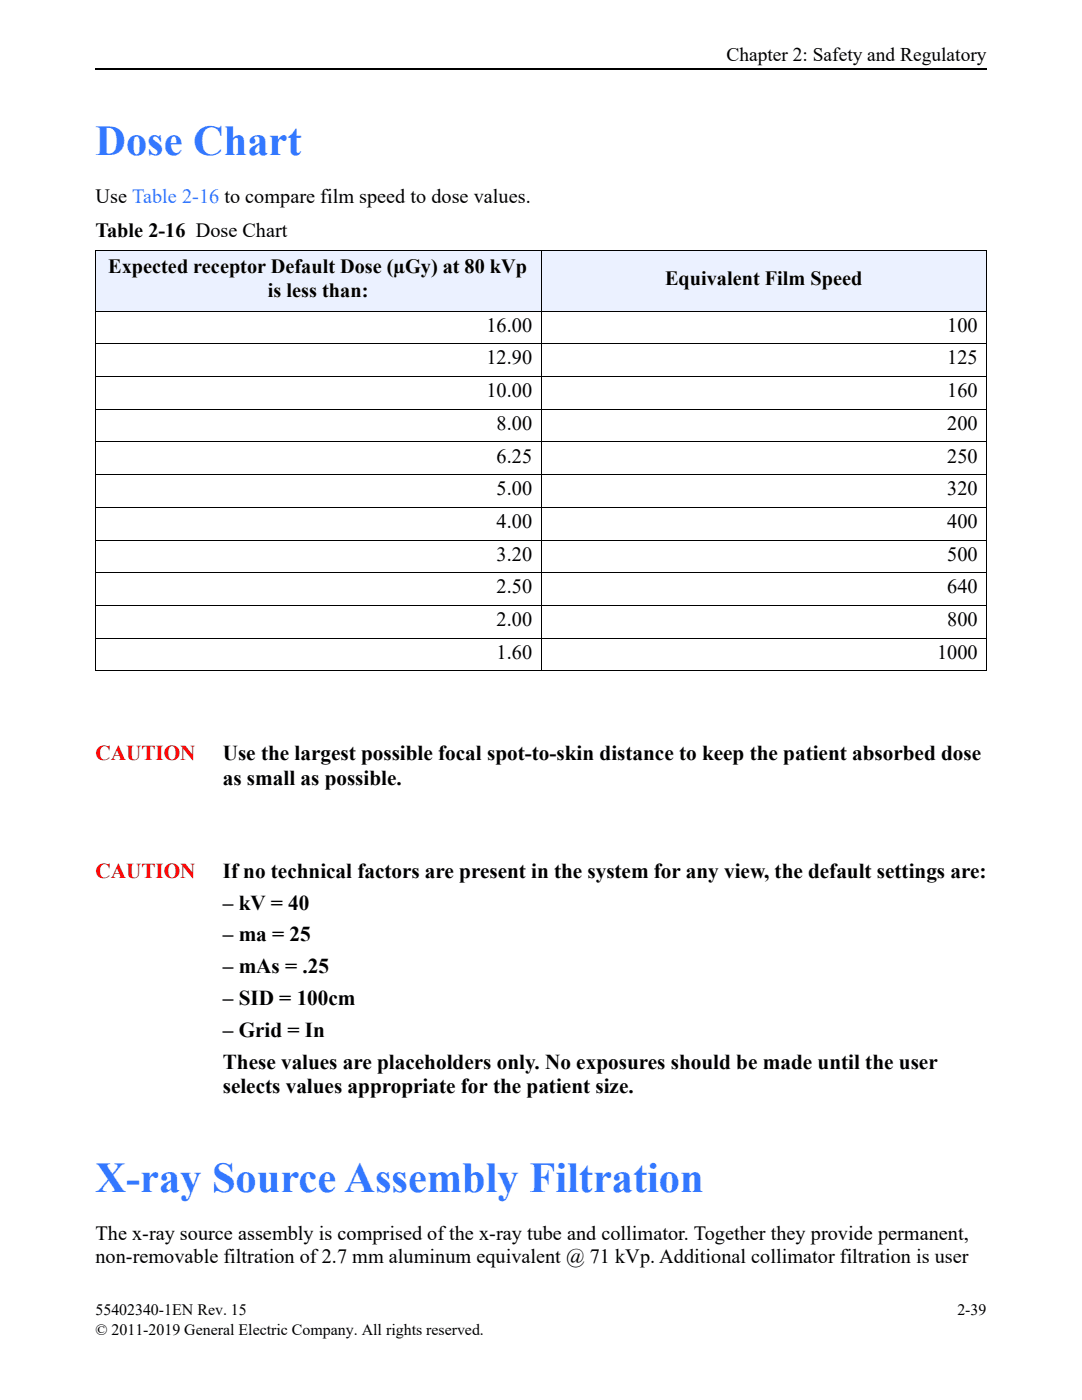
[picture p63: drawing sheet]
<svg xmlns="http://www.w3.org/2000/svg" width="216mm" height="279mm" viewBox="0 0 216 279" stroke-linecap="round" stroke-linejoin="round" font-family="sans-serif">
<defs><g id="words">
<g font-size="8.5" fill="#3378ff">
<text x="19" y="31">Dose Chart</text>
<text x="19" y="238">X-ray Source Assembly Filtration</text>
</g>
<g font-size="4.2" fill="#f00">
<text x="19" y="151.7">CAUTION</text>
<text x="19" y="175.2">CAUTION</text>
</g>
<g font-size="4.2">
<text x="44.4" y="151.7">Use the largest possible focal spot-to-skin distance to keep the patient absorbed dose</text>
<text x="44.4" y="156.7">as small as possible.</text>
<text x="44.4" y="175.2">If no technical factors are present in the system for any view, the default settings are:</text>
<text x="44.4" y="181.5">– kV = 40</text>
<text x="44.4" y="187.9">– ma = 25</text>
<text x="44.4" y="194.2">– mAs = .25</text>
<text x="44.4" y="200.6">– SID = 100cm</text>
<text x="44.4" y="206.9">– Grid = In</text>
<text x="44.4" y="213.3">These values are placeholders only. No exposures should be made until the user</text>
<text x="44.4" y="218.2">selects values appropriate for the patient size.</text>
</g>
<g font-size="4">
<text x="19" y="40.4">Use Table 2-16 to compare film speed to dose values.</text>
<text x="19" y="47.3">Table 2-16 Dose Chart</text>
<text x="21.6" y="54.6">Expected receptor Default Dose (µGy) at 80 kVp</text>
<text x="53.5" y="59.3">is less than:</text>
<text x="132.7" y="56.9">Equivalent Film Speed</text>
<text x="97.1" y="66.2">16.00</text>
<text x="189" y="66.2">100</text>
<text x="97.1" y="72.7">12.90</text>
<text x="189" y="72.7">125</text>
<text x="97.1" y="79.2">10.00</text>
<text x="189" y="79.2">160</text>
<text x="99.1" y="85.8">8.00</text>
<text x="189" y="85.8">200</text>
<text x="99.1" y="92.3">6.25</text>
<text x="189" y="92.3">250</text>
<text x="99.1" y="98.8">5.00</text>
<text x="189" y="98.8">320</text>
<text x="99.1" y="105.4">4.00</text>
<text x="189" y="105.4">400</text>
<text x="99.1" y="111.9">3.20</text>
<text x="189" y="111.9">500</text>
<text x="99.1" y="118.4">2.50</text>
<text x="189" y="118.4">640</text>
<text x="99.1" y="124.9">2.00</text>
<text x="189" y="124.9">800</text>
<text x="99.1" y="131.5">1.60</text>
<text x="187" y="131.5">1000</text>
<text x="19" y="247.4">The x-ray source assembly is comprised of the x-ray tube and collimator. Together they provide permanent,</text>
<text x="19" y="252.1">non-removable filtration of 2.7 mm aluminum equivalent @ 71 kVp. Additional collimator filtration is user</text>
</g>
<text font-size="3.9" x="145" y="12.1">Chapter 2: Safety and Regulatory</text>
<g font-size="3.2">
<text x="19" y="262.5">55402340-1EN Rev. 15</text>
<text x="191.1" y="262.5">2-39</text>
<text x="19" y="266.4">© 2011-2019 General Electric Company. All rights reserved.</text>
</g>
</g></defs>
<path d="M19 13.6v.3z" fill="#000"/>
<path d="M19 13.8h177.8" fill="none" stroke="#000" stroke-width=".36"/>
<g fill="#fff">
<path d="M16.9 6.1h102.7v6.1h-102.7z"/>
<path d="M19 137.4h177.8v11.5h-177.8z"/>
<path d="M19.6 137.8h12.9v10.7h-12.9z"/>
<path d="M19 160.9h177.8v11.5h-177.8z"/>
<path d="M19.6 161.3h12.9v10.7h-12.9z"/>
</g>
<g fill="#ebf1ff">
<path d="M19 50.1h88.9v12h-88.9z"/>
<path d="M107.9 50.1h88.9v12h-88.9z"/>
</g>
<g fill="none" stroke="#000" stroke-width=".2">
<path d="M19 50.1h177.9M19 50.2v83.6M107.9 50v84M196.8 50.2v83.6M19 62.1h177.9M19 68.6h177.9M19 75.1h177.9M19 81.7h177.9M19 88.2h177.9M19 94.7h177.9M19 101.2h177.9M19 107.8h177.9"/>
<path d="M19 114.3h177.9M19 120.8h177.9M19 127.4h177.9M19 133.9h177.9"/>
</g>
<use href="#words"/>
</svg>
